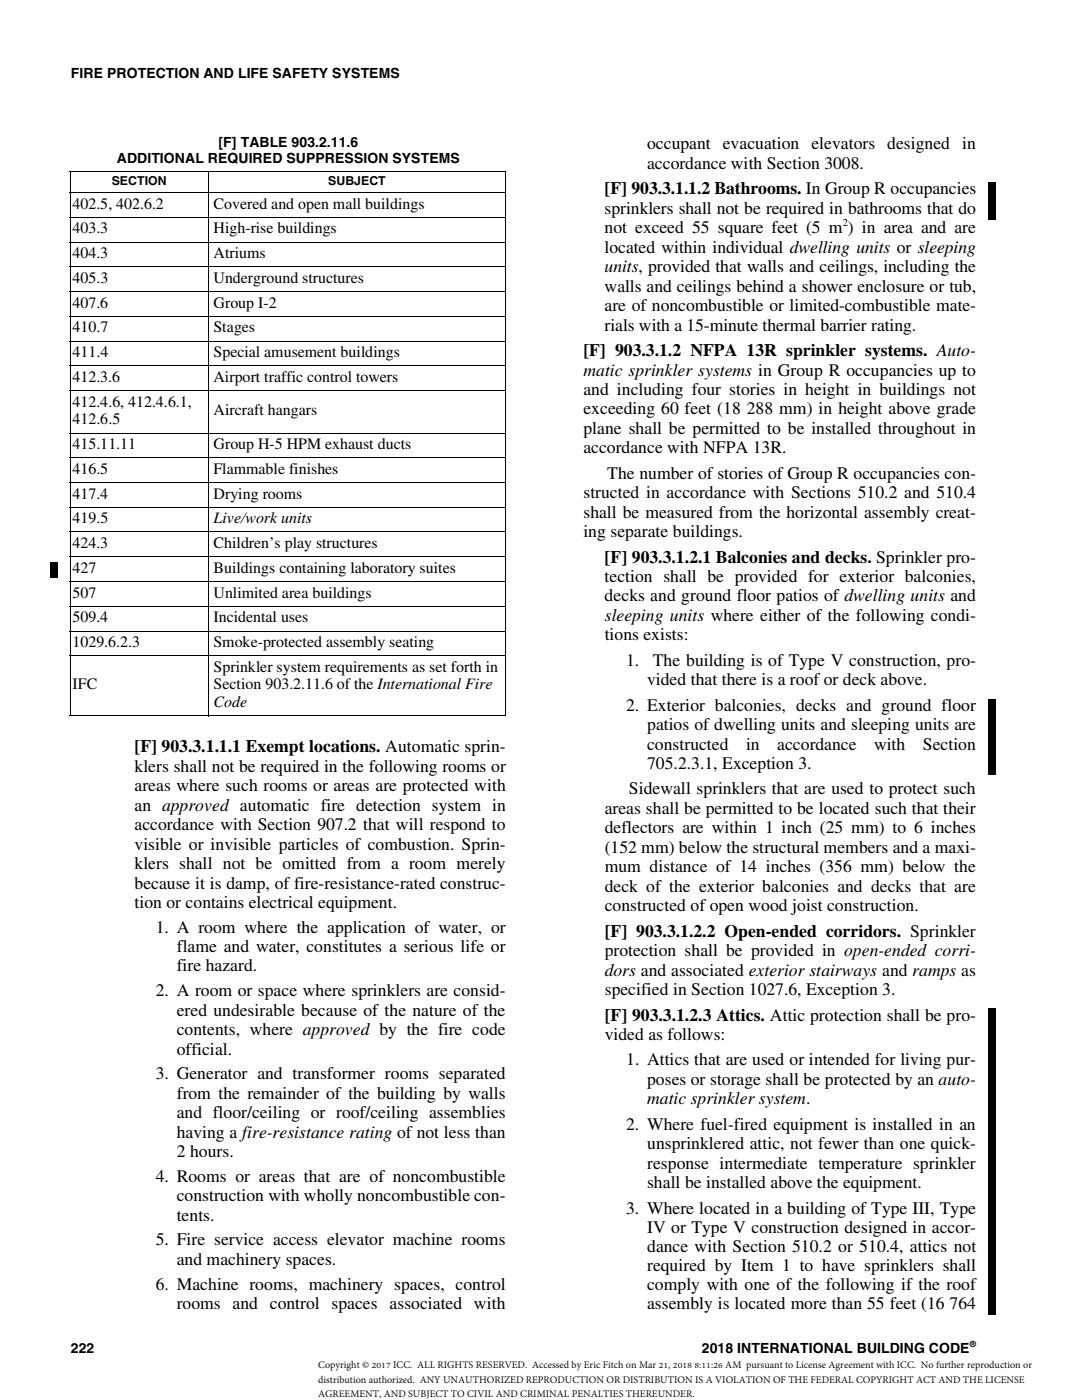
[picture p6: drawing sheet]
<svg xmlns="http://www.w3.org/2000/svg" width="216mm" height="279mm" viewBox="0 0 216 279" stroke-linecap="round" stroke-linejoin="round" font-family="sans-serif">
<defs><g id="words">
<g font-size="3.5">
<text x="129.1" y="29.8">occupant evacuation elevators designed in</text>
<text x="129.1" y="33.7">accordance with Section 3008.</text>
<text x="120.7" y="38.8">[F] 903.3.1.1.2 Bathrooms. In Group R occupancies</text>
<text x="120.7" y="42.7">sprinklers shall not be required in bathrooms that do</text>
<text x="120.7" y="46.5">not exceed 55 square feet (5 m ) in area and are</text>
<text x="120.7" y="50.5">located within individual dwelling units or sleeping</text>
<text x="120.7" y="54.4">units, provided that walls and ceilings, including the</text>
<text x="120.7" y="58.2">walls and ceilings behind a shower enclosure or tub,</text>
<text x="120.7" y="62.1">are of noncombustible or limited-combustible mate-</text>
<text x="120.7" y="66">rials with a 15-minute thermal barrier rating.</text>
<text x="116.4" y="71.1">[F] 903.3.1.2 NFPA 13R sprinkler systems. Auto-</text>
<text x="116.4" y="75">matic sprinkler systems in Group R occupancies up to</text>
<text x="116.4" y="78.8">and including four stories in height in buildings not</text>
<text x="116.4" y="82.7">exceeding 60 feet (18 288 mm) in height above grade</text>
<text x="116.4" y="86.6">plane shall be permitted to be installed throughout in</text>
<text x="116.4" y="90.5">accordance with NFPA 13R.</text>
<text x="121.2" y="95.5">The number of stories of Group R occupancies con-</text>
<text x="116.4" y="99.4">structed in accordance with Sections 510.2 and 510.4</text>
<text x="116.4" y="103.3">shall be measured from the horizontal assembly creat-</text>
<text x="116.4" y="107.2">ing separate buildings.</text>
<text x="120.7" y="112.3">[F] 903.3.1.2.1 Balconies and decks. Sprinkler pro-</text>
<text x="120.7" y="116.1">tection shall be provided for exterior balconies,</text>
<text x="120.7" y="120">decks and ground floor patios of dwelling units and</text>
<text x="120.7" y="123.9">sleeping units where either of the following condi-</text>
<text x="120.7" y="127.8">tions exists:</text>
<text x="124.9" y="132.9">1.</text>
<text x="129.1" y="136.8">vided that there is a roof or deck above.</text>
<text x="130.3" y="132.9">The building is of Type V construction, pro-</text>
<text x="124.9" y="141.8">2. Exterior balconies, decks and ground floor</text>
<text x="129.1" y="145.7">patios of dwelling units and sleeping units are</text>
<text x="129.1" y="149.6">constructed</text>
<text x="148.9" y="149.6">in</text>
<text x="155.1" y="149.6">accordance</text>
<text x="174.4" y="149.6">with</text>
<text x="184.1" y="149.6">Section</text>
<text x="26.8" y="150.2">[F] 903.3.1.1.1 Exempt locations. Automatic sprin-</text>
<text x="26.8" y="154">klers shall not be required in the following rooms or</text>
<text x="129.1" y="153.5">705.2.3.1, Exception 3.</text>
<text x="26.8" y="157.9">areas where such rooms or areas are protected with</text>
<text x="26.8" y="161.8">an approved automatic fire detection system in</text>
<text x="125.5" y="158.6">Sidewall sprinklers that are used to protect such</text>
<text x="26.8" y="165.7">accordance with Section 907.2 that will respond to</text>
<text x="120.7" y="162.4">areas shall be permitted to be located such that their</text>
<text x="120.7" y="166.3">deflectors are within 1 inch (25 mm) to 6 inches</text>
<text x="26.8" y="169.5">visible or invisible particles of combustion. Sprin-</text>
<text x="26.8" y="173.4">klers shall not be omitted from a room merely</text>
<text x="120.7" y="170.2">(152 mm) below the structural members and a maxi-</text>
<text x="26.8" y="177.3">because it is damp, of fire-resistance-rated construc-</text>
<text x="120.7" y="174.1">mum distance of 14 inches (356 mm) below the</text>
<text x="120.7" y="178">deck of the exterior balconies and decks that are</text>
<text x="26.8" y="181.2">tion or contains electrical equipment.</text>
<text x="120.7" y="181.8">constructed of open wood joist construction.</text>
<text x="31.1" y="186.1">1. A room where the application of water, or</text>
<text x="35.3" y="190">flame and water, constitutes a serious life or</text>
<text x="120.7" y="187">[F] 903.3.1.2.2 Open-ended corridors. Sprinkler</text>
<text x="120.7" y="190.8">protection shall be provided in open-ended corri-</text>
<text x="35.3" y="193.9">fire hazard.</text>
<text x="120.7" y="194.7">dors and associated exterior stairways and ramps as</text>
<text x="31.1" y="198.8">2. A room or space where sprinklers are consid-</text>
<text x="35.3" y="202.7">ered undesirable because of the nature of the</text>
<text x="120.7" y="198.6">specified in Section 1027.6, Exception 3.</text>
<text x="120.7" y="203.7">[F] 903.3.1.2.3 Attics. Attic protection shall be pro-</text>
<text x="35.3" y="206.6">contents, where approved by the fire code</text>
<text x="120.7" y="207.5">vided as follows:</text>
<text x="31.1" y="215.4">3. Generator and transformer rooms separated</text>
<text x="35.3" y="210.5">official.</text>
<text x="124.9" y="212.6">1. Attics that are used or intended for living pur-</text>
<text x="35.3" y="219.3">from the remainder of the building by walls</text>
<text x="129.1" y="216.5">poses or storage shall be protected by an auto-</text>
<text x="129.1" y="220.4">matic sprinkler system.</text>
<text x="35.3" y="223.2">and floor/ceiling or roof/ceiling assemblies</text>
<text x="35.3" y="227.1">having a fire-resistance rating of not less than</text>
<text x="124.9" y="225.5">2. Where fuel-fired equipment is installed in an</text>
<text x="35.3" y="230.9">2 hours.</text>
<text x="129.1" y="229.4">unsprinklered attic, not fewer than one quick-</text>
<text x="129.1" y="233.2">response intermediate temperature sprinkler</text>
<text x="31.1" y="235.9">4. Rooms or areas that are of noncombustible</text>
<text x="35.3" y="239.8">construction with wholly noncombustible con-</text>
<text x="129.1" y="237.1">shall be installed above the equipment.</text>
<text x="35.3" y="243.6">tents.</text>
<text x="124.9" y="242.2">3. Where located in a building of Type III, Type</text>
<text x="129.1" y="246">IV or Type V construction designed in accor-</text>
<text x="31.1" y="248.6">5. Fire service access elevator machine rooms</text>
<text x="129.1" y="249.8">dance with Section 510.2 or 510.4, attics not</text>
<text x="31.1" y="257.4">6. Machine rooms, machinery spaces, control</text>
<text x="35.3" y="252.5">and machinery spaces.</text>
<text x="129.1" y="253.6">required by Item 1 to have sprinklers shall</text>
<text x="129.1" y="257.4">comply with one of the following if the roof</text>
<text x="35.3" y="261.3">rooms and control spaces associated with</text>
<text x="129.1" y="261.2">assembly is located more than 55 feet (16 764</text>
</g>
<g font-size="3.2">
<text x="14.5" y="41.6">402.5, 402.6.2</text>
<text x="42.6" y="41.6">Covered and open mall buildings</text>
<text x="14.5" y="46.6">403.3</text>
<text x="42.6" y="46.6">High-rise buildings</text>
<text x="14.5" y="51.5">404.3</text>
<text x="42.6" y="51.5">Atriums</text>
<text x="14.5" y="56.4">405.3</text>
<text x="42.6" y="56.4">Underground structures</text>
<text x="14.5" y="61.4">407.6</text>
<text x="42.6" y="61.4">Group I-2</text>
<text x="14.5" y="66.3">410.7</text>
<text x="14.5" y="71.2">411.4</text>
<text x="42.6" y="66.3">Stages</text>
<text x="42.6" y="71.2">Special amusement buildings</text>
<text x="14.5" y="76.2">412.3.6</text>
<text x="42.6" y="76.2">Airport traffic control towers</text>
<text x="14.5" y="81.2">412.4.6, 412.4.6.1,</text>
<text x="42.6" y="82.9">Aircraft hangars</text>
<text x="14.5" y="84.7">412.6.5</text>
<text x="14.5" y="89.6">415.11.11</text>
<text x="42.6" y="89.6">Group H-5 HPM exhaust ducts</text>
<text x="14.5" y="94.5">416.5</text>
<text x="42.6" y="94.5">Flammable finishes</text>
<text x="14.5" y="99.5">417.4</text>
<text x="42.6" y="99.5">Drying rooms</text>
<text x="14.5" y="104.4">419.5</text>
<text x="42.6" y="104.4">Live/work units</text>
<text x="14.5" y="109.4">424.3</text>
<text x="42.6" y="109.4">Children’s play structures</text>
<text x="14.5" y="114.3">427</text>
<text x="14.5" y="119.3">507</text>
<text x="42.6" y="114.3">Buildings containing laboratory suites</text>
<text x="42.6" y="119.3">Unlimited area buildings</text>
<text x="14.5" y="124.2">509.4</text>
<text x="42.6" y="124.2">Incidental uses</text>
<text x="14.5" y="129.1">1029.6.2.3</text>
<text x="42.6" y="129.1">Smoke-protected assembly seating</text>
<text x="14.5" y="137.6">IFC</text>
<text x="42.6" y="134.1">Sprinkler system requirements as set forth in</text>
<text x="42.6" y="137.6">Section 903.2.11.6 of the International Fire</text>
<text x="42.6" y="141.1">Code</text>
</g>
<g font-size="2.8">
<text x="14.1" y="15.6">FIRE PROTECTION AND LIFE SAFETY SYSTEMS</text>
<text x="43.6" y="29.4">[F] TABLE 903.2.11.6</text>
<text x="23.3" y="32.6">ADDITIONAL REQUIRED SUPPRESSION SYSTEMS</text>
<text x="14.1" y="270">222</text>
<text x="140" y="270">2018 INTERNATIONAL BUILDING CODE</text>
</g>
<g font-size="2.5">
<text x="22.3" y="36.9">SECTION</text>
<text x="65.5" y="36.9">SUBJECT</text>
<text x="63.5" y="273">Copyright © 2017 ICC. ALL RIGHTS RESERVED. Accessed by Eric Fitch on Mar 21, 2018 8:11:26 AM pursuant to License Agreement with ICC. No further reproduction or</text>
<text x="63.5" y="275.9">distribution authorized. ANY UNAUTHORIZED REPRODUCTION OR DISTRIBUTION IS A VIOLATION OF THE FEDERAL COPYRIGHT ACT AND THE LICENSE</text>
<text x="63.5" y="278.9">AGREEMENT, AND SUBJECT TO CIVIL AND CRIMINAL PENALTIES THEREUNDER.</text>
</g>
<text font-size="2.1" x="168.1" y="45.2">2</text>
<text font-size="1.7" x="193.5" y="268.9">®</text>
</g></defs>
<path d="M197.3 36.5h1.4v7.4h-1.4zM10 112.2h1.4v3.2h-1.4zM197.3 139.5h1.4v15.2h-1.4zM197.3 201.3h1.4v61.2h-1.4z" fill="#000"/>
<g fill="none" stroke="#000" stroke-width=".2">
<path d="M13.9 34.2h87.1M13.9 38.4h87.1M14 34.3v108.5M41.6 34.1v108.9M100.9 34.3v108.5M13.9 43.4h87.1M13.9 48.3h87.1M13.9 53.3h87.1M13.9 58.2h87.1M13.9 63.2h87.1M13.9 68.1h87.1M13.9 73h87.1"/>
<path d="M13.9 78h87.1M13.9 86.4h87.1M13.9 91.4h87.1M13.9 96.3h87.1M13.9 101.3h87.1M13.9 106.2h87.1M13.9 111.1h87.1M13.9 116.1h87.1M13.9 121h87.1M13.9 125.9h87.1M13.9 130.9h87.1M13.9 142.9h87.1"/>
</g>
<use href="#words"/>
</svg>
